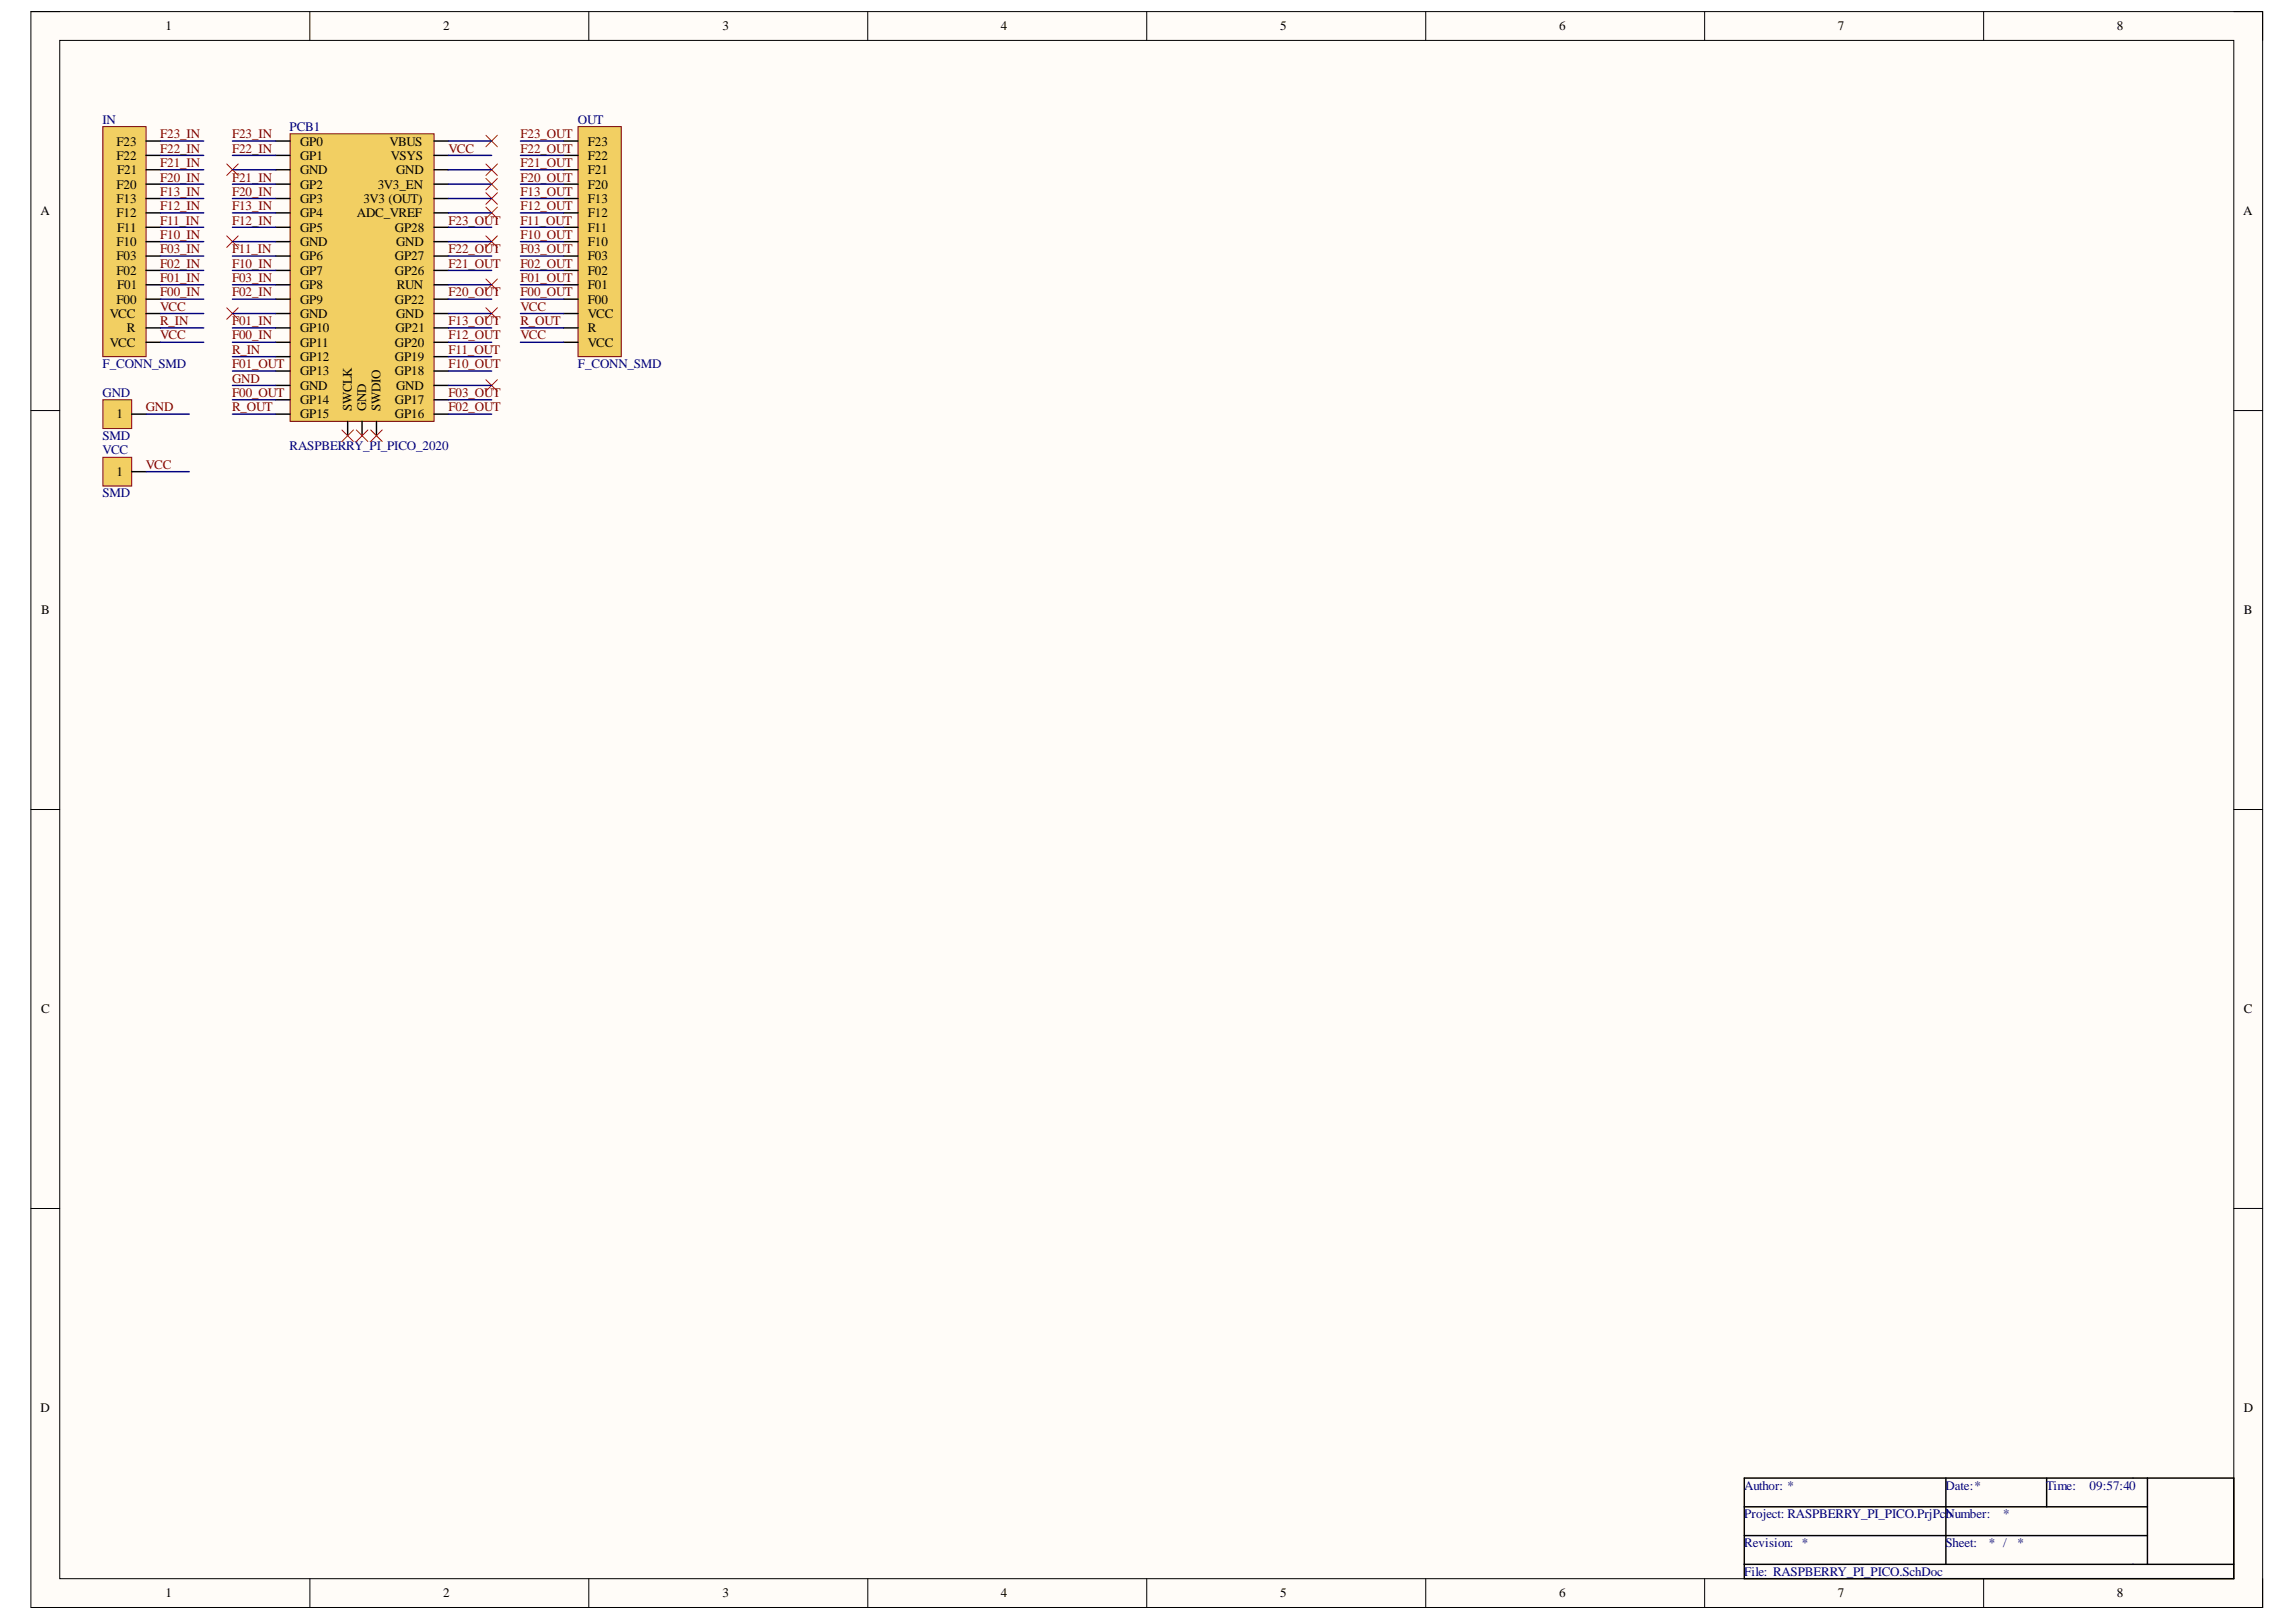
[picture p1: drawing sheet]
<svg xmlns="http://www.w3.org/2000/svg" width="297mm" height="210mm" viewBox="0 0 297 210" stroke-linecap="round" stroke-linejoin="round" font-family="sans-serif">
<defs><g id="words">
<g font-size="1.7">
<text x="21.4" y="3.9">1</text>
<text x="57.3" y="3.9">2</text>
<text x="93.5" y="3.9">3</text>
<text x="129.5" y="3.9">4</text>
<text x="165.6" y="3.9">5</text>
<text x="201.7" y="3.9">6</text>
<text x="237.8" y="3.9">7</text>
<text x="273.9" y="3.9">8</text>
<text x="15.1" y="18.8">F23</text>
<text x="15.1" y="20.7">F22</text>
<text x="15.1" y="22.6">F21</text>
<text x="38.8" y="18.8">GP0</text>
<text x="38.8" y="20.7">GP1</text>
<text x="38.8" y="22.6">GND</text>
<text x="50.4" y="18.8">VBUS</text>
<text x="50.6" y="20.7">VSYS</text>
<text x="51.3" y="22.6">GND</text>
<text x="76" y="18.8">F23</text>
<text x="76" y="20.7">F22</text>
<text x="76" y="22.6">F21</text>
<text x="5.2" y="27.9">A</text>
<text x="15.1" y="24.4">F20</text>
<text x="15.1" y="26.3">F13</text>
<text x="15.1" y="28.1">F12</text>
<text x="15.1" y="30">F11</text>
<text x="38.8" y="24.4">GP2</text>
<text x="38.8" y="26.3">GP3</text>
<text x="38.8" y="28.1">GP4</text>
<text x="38.8" y="30">GP5</text>
<text x="46.2" y="28.1">ADC_VREF</text>
<text x="47" y="26.3">3V3 (OUT)</text>
<text x="48.9" y="24.4">3V3_EN</text>
<text x="51.1" y="30">GP28</text>
<text x="76" y="24.4">F20</text>
<text x="76" y="26.3">F13</text>
<text x="76" y="28.1">F12</text>
<text x="76" y="30">F11</text>
<text x="290.2" y="27.9">A</text>
<text x="15.1" y="31.9">F10</text>
<text x="15.1" y="33.7">F03</text>
<text x="15.1" y="35.6">F02</text>
<text x="38.8" y="31.9">GND</text>
<text x="38.8" y="33.7">GP6</text>
<text x="38.8" y="35.6">GP7</text>
<text x="51.1" y="35.6">GP26</text>
<text x="51.1" y="33.7">GP27</text>
<text x="51.3" y="31.9">GND</text>
<text x="76" y="31.9">F10</text>
<text x="76" y="33.7">F03</text>
<text x="76" y="35.6">F02</text>
<text x="14.2" y="41.1">VCC</text>
<text x="15.1" y="39.3">F00</text>
<text x="15.1" y="37.4">F01</text>
<text x="38.8" y="37.4">GP8</text>
<text x="38.8" y="39.3">GP9</text>
<text x="38.8" y="41.1">GND</text>
<text x="51.1" y="39.3">GP22</text>
<text x="51.3" y="41.1">GND</text>
<text x="51.3" y="37.4">RUN</text>
<text x="76" y="37.4">F01</text>
<text x="76" y="39.3">F00</text>
<text x="76" y="41.1">VCC</text>
<text x="14.2" y="44.9">VCC</text>
<text x="16.4" y="43">R</text>
<text x="38.8" y="43">GP10</text>
<text x="38.8" y="44.9">GP11</text>
<text x="38.8" y="46.7">GP12</text>
<text x="51.1" y="46.7">GP19</text>
<text x="51.1" y="44.9">GP20</text>
<text x="51.2" y="43">GP21</text>
<text x="76" y="44.9">VCC</text>
<text x="76" y="43">R</text>
<text x="38.8" y="48.6">GP13</text>
<text x="38.8" y="50.4">GND</text>
<text x="38.8" y="52.3">GP14</text>
<text x="45.5" y="53.2" transform="rotate(-90 45.5 53.2)">SWCLK</text>
<text x="47.4" y="53.2" transform="rotate(-90 47.4 53.2)">GND</text>
<text x="49.2" y="53.2" transform="rotate(-90 49.2 53.2)">SWDIO</text>
<text x="51.1" y="52.3">GP17</text>
<text x="51.1" y="48.6">GP18</text>
<text x="51.3" y="50.4">GND</text>
<text x="15.1" y="54.2">1</text>
<text x="38.8" y="54.2">GP15</text>
<text x="51.1" y="54.2">GP16</text>
<text x="15.1" y="61.6">1</text>
<text x="5.3" y="79.5">B</text>
<text x="290.3" y="79.5">B</text>
<text x="5.3" y="131.1">C</text>
<text x="290.3" y="131.1">C</text>
<text x="5.2" y="182.7">D</text>
<text x="290.3" y="182.7">D</text>
<text x="21.4" y="206.7">1</text>
<text x="57.3" y="206.7">2</text>
<text x="93.5" y="206.7">3</text>
<text x="129.5" y="206.7">4</text>
<text x="165.6" y="206.7">5</text>
<text x="201.7" y="206.7">6</text>
<text x="237.8" y="206.7">7</text>
<text x="273.9" y="206.7">8</text>
</g>
<g font-size="1.7" fill="#000080">
<text x="13.3" y="16.1">IN</text>
<text x="37.5" y="17">PCB1</text>
<text x="74.8" y="16.1">OUT</text>
<text x="13.3" y="47.6">F_CONN_SMD</text>
<text x="74.8" y="47.6">F_CONN_SMD</text>
<text x="13.3" y="51.4">GND</text>
<text x="13.3" y="56.9">SMD</text>
<text x="13.3" y="58.8">VCC</text>
<text x="37.5" y="58.3">RASPBERRY_PI_PICO_2020</text>
<text x="13.3" y="64.4">SMD</text>
<text x="225.7" y="192.8">Author: *</text>
<text x="225.7" y="196.5">Project: RASPBERRY_PI_PICO.PrjPcb</text>
<text x="251.7" y="192.8">Date:*</text>
<text x="251.7" y="196.5">Number:</text>
<text x="259.2" y="196.5">*</text>
<text x="264.7" y="192.8">Time:</text>
<text x="270.3" y="192.8">09:57:40</text>
<text x="225.7" y="200.2">Revision: *</text>
<text x="225.7" y="203.9">File: RASPBERRY_PI_PICO.SchDoc</text>
<text x="251.7" y="200.2">Sheet:</text>
<text x="257.3" y="200.2">* /</text>
<text x="261" y="200.2">*</text>
</g>
<g font-size="1.7" fill="#800000">
<text x="20.7" y="17.9">F23_IN</text>
<text x="30" y="17.9">F23_IN</text>
<text x="67.3" y="17.9">F23_OUT</text>
<text x="20.7" y="19.8">F22_IN</text>
<text x="20.7" y="21.6">F21_IN</text>
<text x="20.7" y="23.5">F20_IN</text>
<text x="30" y="19.8">F22_IN</text>
<text x="30" y="23.5">F21_IN</text>
<text x="58" y="19.8">VCC</text>
<text x="67.3" y="19.8">F22_OUT</text>
<text x="67.3" y="21.6">F21_OUT</text>
<text x="67.3" y="23.5">F20_OUT</text>
<text x="20.7" y="25.3">F13_IN</text>
<text x="20.7" y="27.2">F12_IN</text>
<text x="20.7" y="29.1">F11_IN</text>
<text x="30" y="25.3">F20_IN</text>
<text x="30" y="27.2">F13_IN</text>
<text x="30" y="29.1">F12_IN</text>
<text x="58" y="29.1">F23_OUT</text>
<text x="67.3" y="25.3">F13_OUT</text>
<text x="67.3" y="27.2">F12_OUT</text>
<text x="67.3" y="29.1">F11_OUT</text>
<text x="20.7" y="30.9">F10_IN</text>
<text x="20.7" y="32.8">F03_IN</text>
<text x="20.7" y="34.6">F02_IN</text>
<text x="30" y="32.8">F11_IN</text>
<text x="30" y="34.6">F10_IN</text>
<text x="58" y="32.8">F22_OUT</text>
<text x="58" y="34.6">F21_OUT</text>
<text x="67.3" y="30.9">F10_OUT</text>
<text x="67.3" y="32.8">F03_OUT</text>
<text x="67.3" y="34.6">F02_OUT</text>
<text x="20.7" y="36.5">F01_IN</text>
<text x="20.7" y="38.4">F00_IN</text>
<text x="20.7" y="40.2">VCC</text>
<text x="30" y="36.5">F03_IN</text>
<text x="30" y="38.4">F02_IN</text>
<text x="58" y="38.4">F20_OUT</text>
<text x="67.3" y="36.5">F01_OUT</text>
<text x="67.3" y="38.4">F00_OUT</text>
<text x="67.3" y="40.2">VCC</text>
<text x="20.7" y="42.1">R_IN</text>
<text x="20.7" y="43.9">VCC</text>
<text x="30" y="42.1">F01_IN</text>
<text x="30" y="43.9">F00_IN</text>
<text x="30" y="45.8">R_IN</text>
<text x="30" y="47.6">F01_OUT</text>
<text x="58" y="42.1">F13_OUT</text>
<text x="58" y="43.9">F12_OUT</text>
<text x="58" y="45.8">F11_OUT</text>
<text x="58" y="47.6">F10_OUT</text>
<text x="67.3" y="42.1">R_OUT</text>
<text x="67.3" y="43.9">VCC</text>
<text x="18.9" y="53.2">GND</text>
<text x="30" y="49.5">GND</text>
<text x="30" y="51.4">F00_OUT</text>
<text x="30" y="53.2">R_OUT</text>
<text x="58" y="51.4">F03_OUT</text>
<text x="58" y="53.2">F02_OUT</text>
<text x="18.9" y="60.7">VCC</text>
</g>
</g></defs>
<path d="M4 1.5h288.7v206.5h-288.7z" fill-rule="evenodd" fill="#fffcf8"/>
<path d="M4 1.5h288.7v206.5h-288.7z" fill="none" stroke="#000" stroke-width=".13"/>
<path d="M7.7 5.2h281.3v199.1h-281.3z" fill-rule="evenodd" fill="#fffcf8"/>
<g fill="none" stroke="#000" stroke-width=".13">
<path d="M4 1.5h3.7M7.7 5.2h281.3v199.1h-281.3zM40.1 1.5v3.7M76.2 1.5v3.7M112.3 1.5v3.7M148.4 1.5v3.7M184.4 1.5v3.7M220.5 1.5v3.7M256.6 1.5v3.7M289 1.5h3.7v3.7M4 53.1h3.7M289 53.1h3.7"/>
<path d="M4 104.8h3.7M289 104.8h3.7M4 156.4h3.7M289 156.4h3.7M40.1 204.3v3.7M76.2 204.3v3.7M112.3 204.3v3.7M148.4 204.3v3.7M184.4 204.3v3.7M220.5 204.3v3.7M256.6 204.3v3.7M292.7 204.3v3.7"/>
</g>
<path d="M225.7 191.3h63.3v13h-63.3zM225.7 195h52.1M225.7 198.7h52.1M251.7 191.3v11.1M264.8 191.3v3.7M277.8 191.3v11.1M225.7 202.4h63.3" fill="none" stroke="#000" stroke-width=".19"/>
<path d="M37.5 17.3h18.7v37.2h-18.7z" fill-rule="evenodd" fill="#f2cf62"/>
<path d="M37.5 17.3h18.7v37.2h-18.7z" fill="none" stroke="#800000" stroke-width=".13"/>
<g fill="none" stroke="#000" stroke-width=".19">
<path d="M35.7 18.3h1.8M56.2 18.3h1.8M35.7 20.1h1.8M35.7 22h1.8M35.7 23.8h1.8M35.7 25.7h1.8M35.7 27.5h1.8M35.7 29.4h1.8M35.7 31.3h1.8M35.7 33.1h1.8M35.7 35h1.8M35.7 36.9h1.8"/>
<path d="M35.7 38.7h1.8M56.2 20.1h1.8M56.2 22h1.8M56.2 23.8h1.8M56.2 25.7h1.8M56.2 27.5h1.8M56.2 29.4h1.8M56.2 31.3h1.8M56.2 33.1h1.8M56.2 35h1.8M56.2 36.9h1.8M56.2 38.7h1.8"/>
<path d="M35.7 40.6h1.8M35.7 42.4h1.8M35.7 44.3h1.8M35.7 46.2h1.8M35.7 48h1.8M35.7 49.9h1.8M35.7 51.7h1.8M35.7 53.6h1.8M45 54.5v1.9M46.8 54.5v1.9M48.7 54.5v1.9M56.2 40.6h1.8"/>
<path d="M56.2 42.4h1.8M56.2 44.3h1.8M56.2 46.2h1.8M56.2 48h1.8M56.2 49.9h1.8M56.2 51.7h1.8M56.2 53.6h1.8"/>
</g>
<g fill="none" stroke="#f00" stroke-width=".13">
<path d="M62.9 17.5l1.5 1.5M64.4 17.5l-1.5 1.5M29.3 30.5l1.5 1.5M29.3 21.2l1.5 1.5M29.3 39.8l1.5 1.5M30.8 30.5l-1.5 1.5M30.8 21.2l-1.5 1.5M30.8 39.8l-1.5 1.5M62.9 39.8l1.5 1.5M62.9 36.1l1.5 1.5M62.9 30.5l1.5 1.5M62.9 26.8l1.5 1.5"/>
<path d="M62.9 24.9l1.5 1.5M62.9 23.1l1.5 1.5M62.9 21.2l1.5 1.5M64.4 39.8l-1.5 1.5M64.4 36.1l-1.5 1.5M64.4 30.5l-1.5 1.5M64.4 26.8l-1.5 1.5M64.4 24.9l-1.5 1.5M64.4 23.1l-1.5 1.5M64.4 21.2l-1.5 1.5M44.2 55.6l1.5 1.5M45.7 55.6l-1.5 1.5"/>
<path d="M46.1 55.6l1.5 1.5M47.6 55.6l-1.5 1.5M48 55.6l1.4 1.5M49.4 55.6l-1.4 1.5M62.9 49.1l1.5 1.5M64.4 49.1l-1.5 1.5"/>
</g>
<path d="M13.3 16.4h5.6v29.8h-5.6z" fill-rule="evenodd" fill="#f2cf62"/>
<path d="M13.3 16.4h5.6v29.8h-5.6z" fill="none" stroke="#800000" stroke-width=".13"/>
<g fill="none" stroke="#000" stroke-width=".19">
<path d="M18.9 18.3h1.9M18.9 20.1h1.9M18.9 22h1.9M18.9 23.8h1.9M18.9 25.7h1.9M18.9 27.5h1.9M18.9 29.4h1.9M18.9 31.3h1.9M18.9 33.1h1.9M18.9 35h1.9M18.9 36.9h1.9M18.9 38.7h1.9"/>
<path d="M18.9 40.6h1.9M18.9 44.3h1.9M18.9 42.4h1.9"/>
</g>
<path d="M74.8 16.4h5.6v29.8h-5.6z" fill-rule="evenodd" fill="#f2cf62"/>
<path d="M74.8 16.4h5.6v29.8h-5.6z" fill="none" stroke="#800000" stroke-width=".13"/>
<g fill="none" stroke="#000" stroke-width=".19">
<path d="M72.9 18.3h1.9M72.9 20.1h1.9M72.9 22h1.9M72.9 23.8h1.9M72.9 25.7h1.9M72.9 27.5h1.9M72.9 29.4h1.9M72.9 31.3h1.9M72.9 33.1h1.9M72.9 35h1.9M72.9 36.9h1.9M72.9 38.7h1.9"/>
<path d="M72.9 40.6h1.9M72.9 44.3h1.9M72.9 42.4h1.9"/>
</g>
<path d="M13.3 51.7h3.7v3.8h-3.7z" fill-rule="evenodd" fill="#f2cf62"/>
<path d="M13.3 51.7h3.7v3.8h-3.7z" fill="none" stroke="#800000" stroke-width=".13"/>
<path d="M17 53.6h1.9" fill="none" stroke="#000" stroke-width=".19"/>
<g fill="none" stroke="#000080" stroke-width=".19">
<path d="M20.8 18.3h5.6M30.1 18.3h5.6M58 18.3h5.6M67.3 18.3h5.6M20.8 20.1h5.6M20.8 38.7h5.6M20.8 36.9h5.6M20.8 35h5.6M20.8 33.1h5.6M20.8 31.3h5.6M20.8 29.4h5.6M20.8 27.5h5.6"/>
<path d="M20.8 25.7h5.6M20.8 23.8h5.6M20.8 22h5.6M30.1 20.1h5.6M30.1 38.7h5.6M30.1 36.9h5.6M30.1 35h5.6M30.1 33.1h5.6M30.1 31.3h5.6M30.1 29.4h5.6M30.1 27.5h5.6M30.1 25.7h5.6"/>
<path d="M30.1 23.8h5.6M30.1 22h5.6M58 20.1h5.6M58 38.7h5.6M58 36.9h5.6M58 35h5.6M58 33.1h5.6M58 31.3h5.6M58 29.4h5.6M58 27.5h5.6M58 25.7h5.6M58 23.8h5.6"/>
<path d="M58 22h5.6M67.3 20.1h5.6M67.3 38.7h5.6M67.3 36.9h5.6M67.3 35h5.6M67.3 33.1h5.6M67.3 31.3h5.6M67.3 29.4h5.6M67.3 27.5h5.6M67.3 25.7h5.6M67.3 23.8h5.6M67.3 22h5.6"/>
<path d="M18.9 53.6h5.6M20.8 44.3h5.6M20.8 42.4h5.6M20.8 40.6h5.6M30.1 53.6h5.6M30.1 44.3h5.6M30.1 42.4h5.6M30.1 40.6h5.6M30.1 51.7h5.6M30.1 49.9h5.6M30.1 48h5.6M30.1 46.2h5.6"/>
<path d="M58 53.6h5.6M58 44.3h5.6M58 42.4h5.6M58 40.6h5.6M58 51.7h5.6M58 49.9h5.6M58 48h5.6M58 46.2h5.6M67.3 44.3h5.6M67.3 42.4h5.6M67.3 40.6h5.6"/>
</g>
<path d="M13.3 59.2h3.7v3.7h-3.7z" fill-rule="evenodd" fill="#f2cf62"/>
<path d="M13.3 59.2h3.7v3.7h-3.7z" fill="none" stroke="#800000" stroke-width=".13"/>
<path d="M17 61h1.9" fill="none" stroke="#000" stroke-width=".19"/>
<path d="M18.9 61h5.6" fill="none" stroke="#000080" stroke-width=".19"/>
<use href="#words"/>
</svg>
